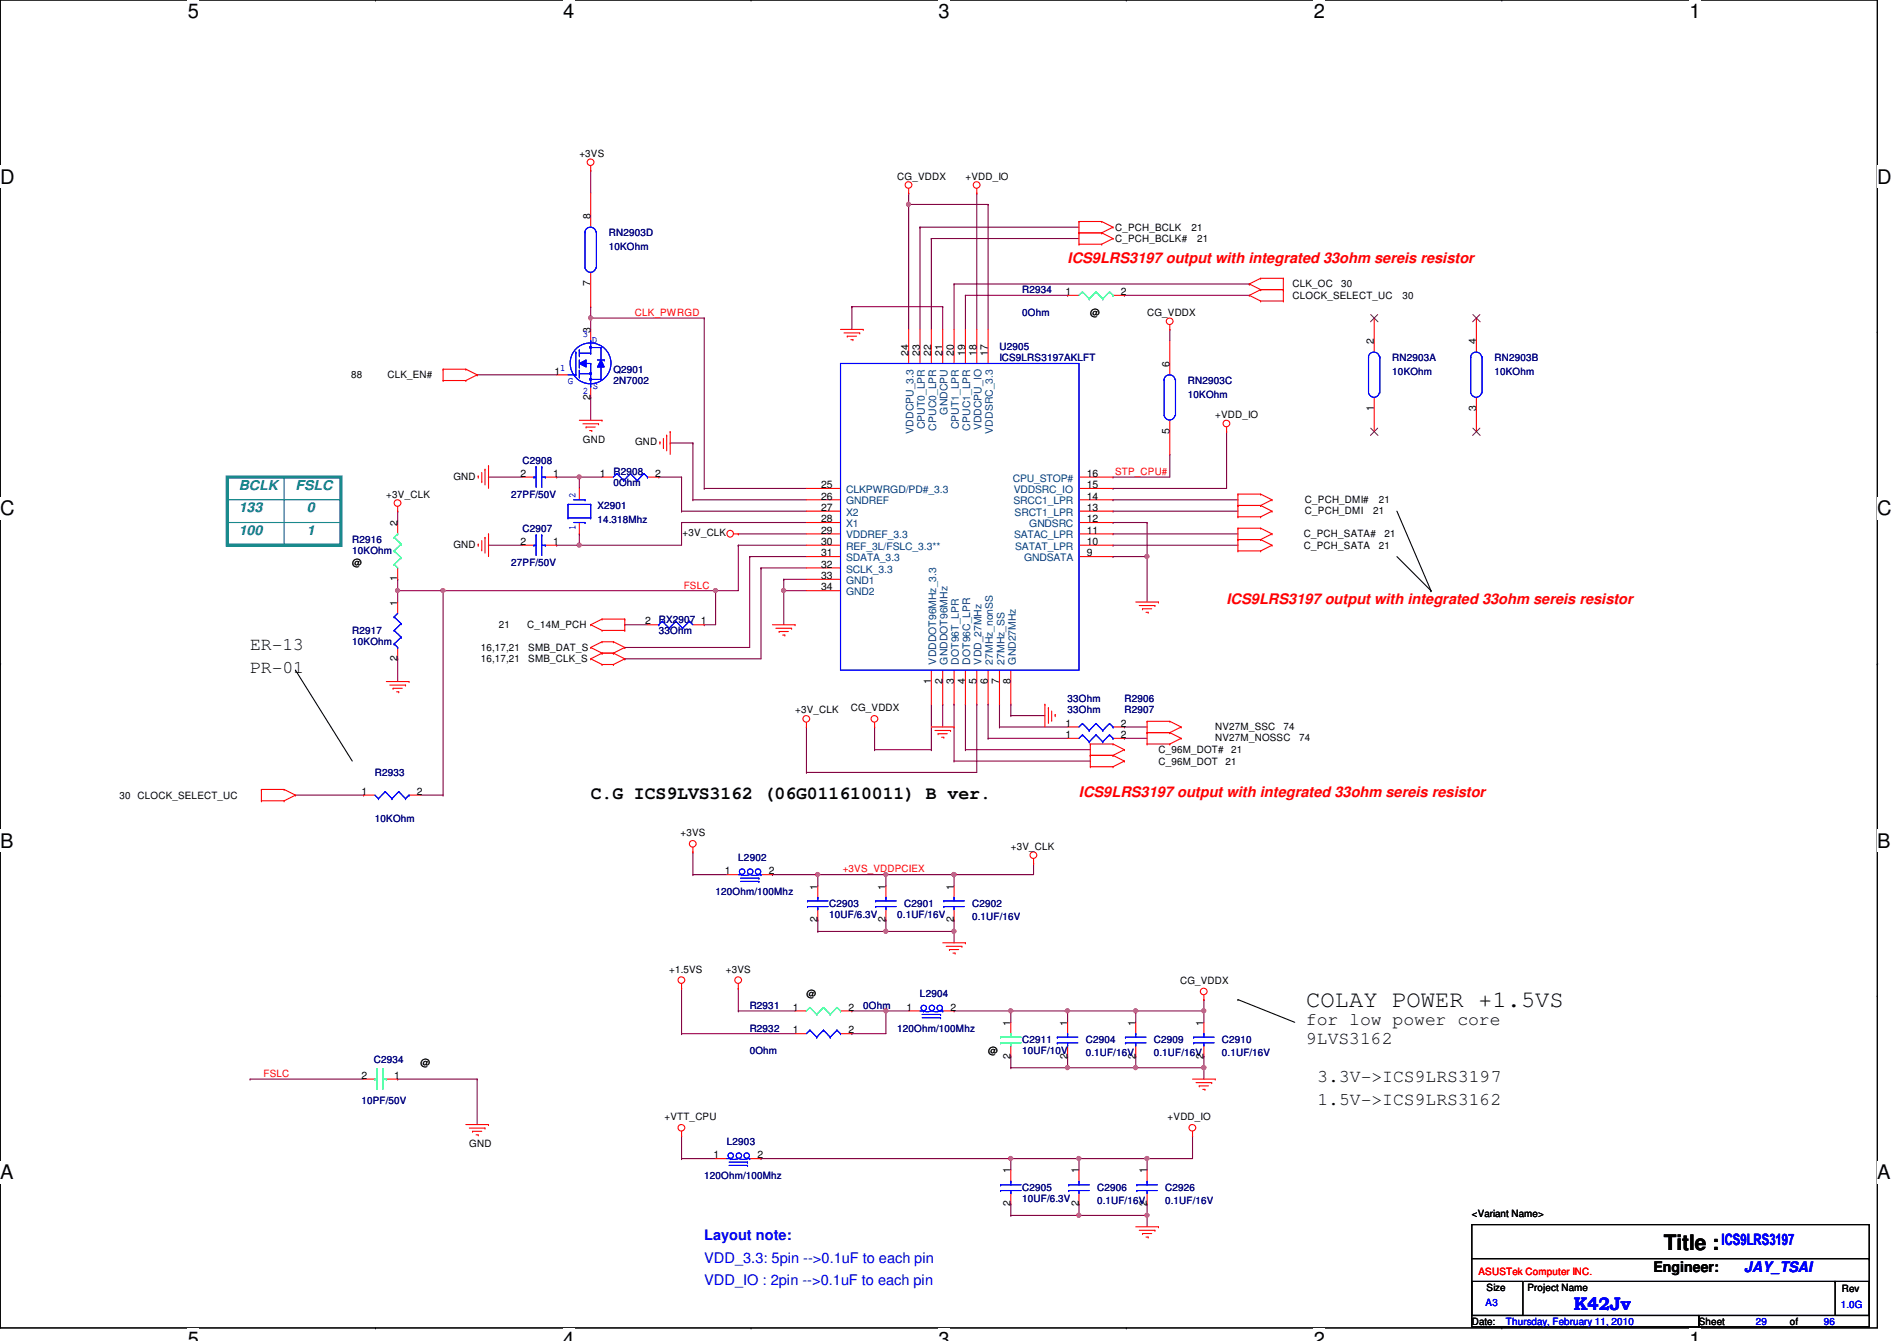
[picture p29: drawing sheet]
<svg xmlns="http://www.w3.org/2000/svg" width="297mm" height="210mm" viewBox="0 0 297 210" stroke-linecap="round" stroke-linejoin="round" font-family="sans-serif">
<defs><g id="words">
<text font-size="3.7" x="204.5" y="157.7">COLAY POWER +1.5VS</text>
<text font-size="3.3" x="260.5" y="195.7">Title :</text>
<g font-size="3.1">
<text x="29.4" y="2.8">5</text>
<text x="88.2" y="2.8">4</text>
<text x="147" y="2.8">3</text>
<text x="205.7" y="2.8">2</text>
<text x="264.5" y="2.8">1</text>
<text x="0" y="28.7">D</text>
<text x="294" y="28.7">D</text>
<text x="0" y="80.7">C</text>
<text x="294" y="80.7">C</text>
<text x="0" y="132.7">B</text>
<text x="294" y="132.7">B</text>
<text x="0" y="184.6">A</text>
<text x="294" y="184.6">A</text>
<text x="29.4" y="210.7">5</text>
<text x="88.2" y="210.7">4</text>
<text x="147" y="210.7">3</text>
<text x="205.7" y="210.7">2</text>
<text x="264.5" y="210.7">1</text>
</g>
<g font-size="2.8">
<text x="39.2" y="101.8">ER-13</text>
<text x="39.2" y="105.4">PR-01</text>
<text x="92.5" y="125.1">C.G ICS9LVS3162 (06G011610011) B ver.</text>
<text x="204.5" y="160.5">for low power core</text>
<text x="204.5" y="163.5">9LVS3162</text>
<text x="206.3" y="169.4">3.3V-&gt;ICS9LRS3197</text>
<text x="206.3" y="172.9">1.5V-&gt;ICS9LRS3162</text>
</g>
<text font-size="2.8" fill="#00f" x="246.5" y="205">K42Jv</text>
<text font-size="2.5" fill="#00f" x="269.6" y="194.9">ICS9LRS3197</text>
<g font-size="2.3" fill="#f00">
<text x="167.2" y="41.2">ICS9LRS3197 output with integrated 33ohm sereis resistor</text>
<text x="192.1" y="94.5">ICS9LRS3197 output with integrated 33ohm sereis resistor</text>
<text x="168.9" y="124.8">ICS9LRS3197 output with integrated 33ohm sereis resistor</text>
</g>
<g font-size="2.3" fill="#00f">
<text x="110.3" y="194.1">Layout note:</text>
<text x="110.3" y="197.7">VDD_3.3: 5pin --&gt;0.1uF to each pin</text>
<text x="110.3" y="201.2">VDD_IO : 2pin --&gt;0.1uF to each pin</text>
<text x="273.1" y="199.1">JAY_TSAI</text>
</g>
<text font-size="2.3" x="258.9" y="199.1">Engineer:</text>
<g font-size="2.1" fill="#008080">
<text x="37.4" y="76.6">BCLK</text>
<text x="46.3" y="76.6">FSLC</text>
<text x="37.4" y="83.7">100</text>
<text x="37.4" y="80.2">133</text>
<text x="48" y="83.7">1</text>
<text x="48" y="80.2">0</text>
</g>
<g font-size="1.6">
<text x="90.7" y="24.6">+3VS</text>
<text x="140.5" y="28.1">CG_VDDX</text>
<text x="151.2" y="28.1">+VDD_IO</text>
<text x="92.5" y="34.3" transform="rotate(-90 92.5 34.3)">8</text>
<text x="174.6" y="36.1">C_PCH_BCLK</text>
<text x="174.6" y="37.9">C_PCH_BCLK#</text>
<text x="186.6" y="36.1">21</text>
<text x="187.4" y="37.9">21</text>
<text x="92.5" y="44.8" transform="rotate(-90 92.5 44.8)">7</text>
<text x="166.8" y="46.2">1</text>
<text x="175.5" y="46.2">2</text>
<text x="202.4" y="45">CLK_OC</text>
<text x="202.4" y="46.8">CLOCK_SELECT_UC</text>
<text x="210" y="45">30</text>
<text x="219.6" y="46.8">30</text>
<text x="92.5" y="52.1" transform="rotate(-90 92.5 52.1)">3</text>
<text x="170.7" y="49.4">@</text>
<text x="179.6" y="49.4">CG_VDDX</text>
<text x="215.1" y="53.9" transform="rotate(-90 215.1 53.9)">2</text>
<text x="231.1" y="53.9" transform="rotate(-90 231.1 53.9)">4</text>
<text x="55" y="59.2">88</text>
<text x="60.7" y="59.2">CLK_EN#</text>
<text x="86.8" y="58.6">1</text>
<text x="142.2" y="55.7" transform="rotate(-90 142.2 55.7)">24</text>
<text x="144" y="55.7" transform="rotate(-90 144 55.7)">23</text>
<text x="145.8" y="55.7" transform="rotate(-90 145.8 55.7)">22</text>
<text x="147.6" y="55.7" transform="rotate(-90 147.6 55.7)">21</text>
<text x="149.3" y="55.7" transform="rotate(-90 149.3 55.7)">20</text>
<text x="151.1" y="55.7" transform="rotate(-90 151.1 55.7)">19</text>
<text x="152.9" y="55.7" transform="rotate(-90 152.9 55.7)">18</text>
<text x="154.7" y="55.7" transform="rotate(-90 154.7 55.7)">17</text>
<text x="183.1" y="57.4" transform="rotate(-90 183.1 57.4)">6</text>
<text x="92.5" y="62.6" transform="rotate(-90 92.5 62.6)">2</text>
<text x="190.3" y="65.4">+VDD_IO</text>
<text x="215.1" y="64.3" transform="rotate(-90 215.1 64.3)">1</text>
<text x="231.1" y="64.3" transform="rotate(-90 231.1 64.3)">3</text>
<text x="91.3" y="69.3">GND</text>
<text x="99.4" y="69.7">GND</text>
<text x="183.1" y="67.9" transform="rotate(-90 183.1 67.9)">5</text>
<text x="60.5" y="77.9">+3V_CLK</text>
<text x="71" y="75.1">GND</text>
<text x="81.5" y="74.6">2</text>
<text x="86.6" y="74.6">1</text>
<text x="93.9" y="74.6">1</text>
<text x="102.6" y="74.6">2</text>
<text x="128.6" y="76.4">25</text>
<text x="170.2" y="76.4">15</text>
<text x="170.2" y="74.6">16</text>
<text x="62.2" y="82.3" transform="rotate(-90 62.2 82.3)">2</text>
<text x="106.9" y="83.9">+3V_CLK</text>
<text x="128.6" y="83.5">29</text>
<text x="128.6" y="81.7">28</text>
<text x="128.6" y="80">27</text>
<text x="128.6" y="78.2">26</text>
<text x="170.2" y="83.5">11</text>
<text x="170.2" y="81.7">12</text>
<text x="170.2" y="80">13</text>
<text x="170.2" y="78.2">14</text>
<text x="204.3" y="80.4">C_PCH_DMI</text>
<text x="204.3" y="78.8">C_PCH_DMI#</text>
<text x="215" y="80.4">21</text>
<text x="215.9" y="78.8">21</text>
<text x="55.2" y="88.6">@</text>
<text x="71" y="85.7">GND</text>
<text x="81.5" y="85.3">2</text>
<text x="86.6" y="85.3">1</text>
<text x="128.6" y="88.9">32</text>
<text x="128.6" y="87.1">31</text>
<text x="128.6" y="85.3">30</text>
<text x="170.2" y="87.1">9</text>
<text x="170.2" y="85.3">10</text>
<text x="204.2" y="85.9">C_PCH_SATA</text>
<text x="204.2" y="84.1">C_PCH_SATA#</text>
<text x="215.9" y="85.9">21</text>
<text x="216.8" y="84.1">21</text>
<text x="62.2" y="94.8" transform="rotate(-90 62.2 94.8)">1</text>
<text x="62.2" y="91" transform="rotate(-90 62.2 91)">1</text>
<text x="128.6" y="90.6">33</text>
<text x="128.6" y="92.4">34</text>
<text x="75.3" y="101.9">16,17,21</text>
<text x="78.1" y="98.3">21</text>
<text x="82.5" y="98.3">C_14M_PCH</text>
<text x="82.7" y="101.9">SMB_DAT_S</text>
<text x="101" y="97.7">2</text>
<text x="109.7" y="97.7">1</text>
<text x="62.2" y="103.5" transform="rotate(-90 62.2 103.5)">2</text>
<text x="75.3" y="103.7">16,17,21</text>
<text x="82.7" y="103.7">SMB_CLK_S</text>
<text x="145.8" y="107" transform="rotate(-90 145.8 107)">1</text>
<text x="147.6" y="107" transform="rotate(-90 147.6 107)">2</text>
<text x="149.3" y="107" transform="rotate(-90 149.3 107)">3</text>
<text x="151.1" y="107" transform="rotate(-90 151.1 107)">4</text>
<text x="152.9" y="107" transform="rotate(-90 152.9 107)">5</text>
<text x="154.7" y="107" transform="rotate(-90 154.7 107)">6</text>
<text x="156.5" y="107" transform="rotate(-90 156.5 107)">7</text>
<text x="158.2" y="107" transform="rotate(-90 158.2 107)">8</text>
<text x="124.5" y="111.7">+3V_CLK</text>
<text x="133.2" y="111.3">CG_VDDX</text>
<text x="166.8" y="113.7">1</text>
<text x="175.5" y="113.7">2</text>
<text x="166.8" y="115.5">1</text>
<text x="175.5" y="115.5">2</text>
<text x="181.4" y="119.7">C_96M_DOT</text>
<text x="181.4" y="117.9">C_96M_DOT#</text>
<text x="190.3" y="116">NV27M_NOSSC</text>
<text x="190.3" y="114.3">NV27M_SSC</text>
<text x="191.9" y="119.7">21</text>
<text x="192.8" y="117.9">21</text>
<text x="201" y="114.3">74</text>
<text x="203.5" y="116">74</text>
<text x="18.7" y="125">30 CLOCK_SELECT_UC</text>
<text x="56.6" y="124.4">1</text>
<text x="65.3" y="124.4">2</text>
<text x="106.5" y="130.9">+3VS</text>
<text x="113.5" y="136.9">1</text>
<text x="120.4" y="136.9">2</text>
<text x="158.3" y="133">+3V_CLK</text>
<text x="128" y="139.2" transform="rotate(-90 128 139.2)">1</text>
<text x="138.7" y="139.2" transform="rotate(-90 138.7 139.2)">1</text>
<text x="149.3" y="139.2" transform="rotate(-90 149.3 139.2)">1</text>
<text x="128" y="144.4" transform="rotate(-90 128 144.4)">2</text>
<text x="138.7" y="144.4" transform="rotate(-90 138.7 144.4)">2</text>
<text x="149.3" y="144.4" transform="rotate(-90 149.3 144.4)">2</text>
<text x="104.8" y="152.2">+1.5VS</text>
<text x="113.7" y="152.2">+3VS</text>
<text x="184.8" y="154">CG_VDDX</text>
<text x="124.2" y="161.8">1</text>
<text x="124.2" y="158.2">1</text>
<text x="126.3" y="156.1">@</text>
<text x="132.8" y="161.8">2</text>
<text x="132.8" y="158.2">2</text>
<text x="141.9" y="158.2">1</text>
<text x="148.8" y="158.2">2</text>
<text x="158.2" y="160.6" transform="rotate(-90 158.2 160.6)">1</text>
<text x="167.1" y="160.6" transform="rotate(-90 167.1 160.6)">1</text>
<text x="177.8" y="160.6" transform="rotate(-90 177.8 160.6)">1</text>
<text x="188.5" y="160.6" transform="rotate(-90 188.5 160.6)">1</text>
<text x="65.8" y="166.8">@</text>
<text x="154.7" y="165">@</text>
<text x="158.2" y="165.7" transform="rotate(-90 158.2 165.7)">2</text>
<text x="167.1" y="165.7" transform="rotate(-90 167.1 165.7)">2</text>
<text x="177.8" y="165.7" transform="rotate(-90 177.8 165.7)">2</text>
<text x="188.5" y="165.7" transform="rotate(-90 188.5 165.7)">2</text>
<text x="56.6" y="168.9">2</text>
<text x="61.7" y="168.9">1</text>
<text x="73.5" y="179.6">GND</text>
<text x="104.1" y="175.3">+VTT_CPU</text>
<text x="182.8" y="175.3">+VDD_IO</text>
<text x="111.7" y="181.3">1</text>
<text x="118.6" y="181.3">2</text>
<text x="158.2" y="183.7" transform="rotate(-90 158.2 183.7)">1</text>
<text x="168.9" y="183.7" transform="rotate(-90 168.9 183.7)">1</text>
<text x="179.6" y="183.7" transform="rotate(-90 179.6 183.7)">1</text>
<text x="158.2" y="188.8" transform="rotate(-90 158.2 188.8)">2</text>
<text x="168.9" y="188.8" transform="rotate(-90 168.9 188.8)">2</text>
<text x="179.6" y="188.8" transform="rotate(-90 179.6 188.8)">2</text>
<text x="230.5" y="190.5">&lt;Variant Name&gt;</text>
<text x="232.8" y="202">Size</text>
<text x="239.2" y="202">Project Name</text>
<text x="288.4" y="202.2">Rev</text>
<text x="230.5" y="207.3">Date:</text>
<text x="266" y="207.3">Sheet</text>
<text x="280.2" y="207.3">of</text>
</g>
<g font-size="1.6" fill="#000080">
<text x="95.3" y="37">RN2903D</text>
<text x="95.3" y="39.1">10KOhm</text>
<text x="160.1" y="45.9">R2934</text>
<text x="160.1" y="49.4">0Ohm</text>
<text x="96.1" y="58.3">Q2901</text>
<text x="156.5" y="54.8">U2905</text>
<text x="156.5" y="56.6">ICS9LRS3197AKLFT</text>
<text x="218" y="56.6">RN2903A</text>
<text x="218" y="58.7">10KOhm</text>
<text x="234" y="56.6">RN2903B</text>
<text x="234" y="58.7">10KOhm</text>
<text x="96.1" y="60.1">2N7002</text>
<text x="186" y="60.1">RN2903C</text>
<text x="186" y="62.2">10KOhm</text>
<text x="80" y="77.9">27PF/50V</text>
<text x="81.8" y="72.6">C2908</text>
<text x="96.1" y="74.3">R2908</text>
<text x="96.1" y="76.1">0Ohm</text>
<text x="81.8" y="83.2">C2907</text>
<text x="93.6" y="79.7">X2901</text>
<text x="93.6" y="81.8">14.318Mhz</text>
<text x="55.2" y="85">R2916</text>
<text x="55.2" y="86.8">10KOhm</text>
<text x="80" y="88.6">27PF/50V</text>
<text x="55.2" y="99.2">R2917</text>
<text x="55.2" y="101">10KOhm</text>
<text x="103.2" y="97.5">RX2907</text>
<text x="103.2" y="99.2">33Ohm</text>
<text x="167.2" y="111.7">33Ohm</text>
<text x="167.2" y="109.9">33Ohm</text>
<text x="176.1" y="111.7">R2907</text>
<text x="176.1" y="109.9">R2906</text>
<text x="58.7" y="121.5">R2933</text>
<text x="58.7" y="128.7">10KOhm</text>
<text x="115.6" y="134.8">L2902</text>
<text x="112.1" y="140.1">120Ohm/100Mhz</text>
<text x="129.8" y="141.9">C2903</text>
<text x="129.8" y="143.7">10UF/6.3V</text>
<text x="140.5" y="143.7">0.1UF/16V</text>
<text x="141.6" y="141.9">C2901</text>
<text x="152.2" y="141.9">C2902</text>
<text x="152.2" y="144">0.1UF/16V</text>
<text x="117.4" y="161.5">R2932</text>
<text x="117.4" y="157.9">R2931</text>
<text x="135.2" y="157.9">0Ohm</text>
<text x="140.5" y="161.5">120Ohm/100Mhz</text>
<text x="144.1" y="156.1">L2904</text>
<text x="58.5" y="166.5">C2934</text>
<text x="117.4" y="165">0Ohm</text>
<text x="160.1" y="163.2">C2911</text>
<text x="160.1" y="165">10UF/10V</text>
<text x="170" y="163.2">C2904</text>
<text x="170" y="165.4">0.1UF/16V</text>
<text x="180.7" y="163.2">C2909</text>
<text x="180.7" y="165.4">0.1UF/16V</text>
<text x="191.3" y="163.2">C2910</text>
<text x="191.3" y="165.4">0.1UF/16V</text>
<text x="56.6" y="172.8">10PF/50V</text>
<text x="113.8" y="179.2">L2903</text>
<text x="110.3" y="184.6">120Ohm/100Mhz</text>
<text x="160.1" y="186.4">C2905</text>
<text x="160.1" y="188.1">10UF/6.3V</text>
<text x="171.8" y="186.4">C2906</text>
<text x="171.8" y="188.5">0.1UF/16V</text>
<text x="182.5" y="186.4">C2926</text>
<text x="182.5" y="188.5">0.1UF/16V</text>
</g>
<g font-size="1.6" fill="#00f">
<text x="91.3" y="52.8">3</text>
<text x="92.7" y="53.7">D</text>
<text x="87.7" y="58.1">1</text>
<text x="88.9" y="60.1">G</text>
<text x="91.3" y="61.7">2</text>
<text x="92.8" y="61">S</text>
<text x="90.1" y="77.9" transform="rotate(-90 90.1 77.9)">2</text>
<text x="90.1" y="83" transform="rotate(-90 90.1 83)">1</text>
<text x="232.6" y="204.5">A3</text>
<text x="235.8" y="207.3">Thursday, February 11, 2010</text>
<text x="274.9" y="207.3">29</text>
<text x="285.6" y="207.3">96</text>
<text x="288.2" y="204.7">1.0G</text>
</g>
<g font-size="1.6" fill="#f00">
<text x="99.4" y="49.4">CLK_PWRGD</text>
<text x="174.6" y="74.3">STP_CPU#</text>
<text x="107.1" y="92.1">FSLC</text>
<text x="131.9" y="136.6">+3VS_VDDPCIEX</text>
<text x="41.3" y="168.6">FSLC</text>
<text x="231.5" y="199.5">ASUSTek Computer INC.</text>
</g>
<g font-size="1.6" fill="#004080">
<text x="148.4" y="64.9" transform="rotate(-90 148.4 64.9)">GNDCPU</text>
<text x="143" y="67.9" transform="rotate(-90 143 67.9)">VDDCPU_3.3</text>
<text x="144.8" y="67.2" transform="rotate(-90 144.8 67.2)">CPUT0_LPR</text>
<text x="146.6" y="67.4" transform="rotate(-90 146.6 67.4)">CPUC0_LPR</text>
<text x="150.2" y="67.2" transform="rotate(-90 150.2 67.2)">CPUT1_LPR</text>
<text x="151.9" y="67.4" transform="rotate(-90 151.9 67.4)">CPUC1_LPR</text>
<text x="153.7" y="67.4" transform="rotate(-90 153.7 67.4)">VDDCPU_IO</text>
<text x="155.5" y="67.9" transform="rotate(-90 155.5 67.9)">VDDSRC_3.3</text>
<text x="132.5" y="77.2">CLKPWRGD/PD#_3.3</text>
<text x="158.6" y="75.4">CPU_STOP#</text>
<text x="158.7" y="77.2">VDDSRC_IO</text>
<text x="132.5" y="82.5">X1</text>
<text x="132.5" y="80.7">X2</text>
<text x="132.5" y="79">GNDREF</text>
<text x="158.7" y="79">SRCC1_LPR</text>
<text x="158.9" y="80.7">SRCT1_LPR</text>
<text x="161.2" y="82.5">GNDSRC</text>
<text x="132.5" y="89.6">SCLK_3.3</text>
<text x="132.5" y="87.8">SDATA_3.3</text>
<text x="132.5" y="86.1">REF_3L/FSLC_3.3**</text>
<text x="132.5" y="84.3">VDDREF_3.3</text>
<text x="158.8" y="84.3">SATAC_LPR</text>
<text x="159" y="86.1">SATAT_LPR</text>
<text x="160.4" y="87.8">GNDSATA</text>
<text x="132.5" y="91.4">GND1</text>
<text x="132.5" y="93.2">GND2</text>
<text x="146.6" y="104" transform="rotate(-90 146.6 104)">VDDDOT96MHz_3.3</text>
<text x="148.4" y="104" transform="rotate(-90 148.4 104)">GNDDOT96MHz</text>
<text x="150.2" y="104" transform="rotate(-90 150.2 104)">DOT96T_LPR</text>
<text x="151.9" y="104" transform="rotate(-90 151.9 104)">DOT96C_LPR</text>
<text x="153.7" y="104" transform="rotate(-90 153.7 104)">VDD_27MHz</text>
<text x="155.5" y="104" transform="rotate(-90 155.5 104)">27MHz_nonSS</text>
<text x="157.3" y="104" transform="rotate(-90 157.3 104)">27MHz_SS</text>
<text x="159" y="104" transform="rotate(-90 159 104)">GND27MHz</text>
</g>
</g></defs>
<path d="M0 0h294v207.9h-294z" fill="none" stroke="#000" stroke-width=".17"/>
<g fill="#fff">
<path d="M29.4 0h1.8v3.5h-1.8z"/>
<path d="M29.4 207.9h1.8v2h-1.8z"/>
</g>
<path d="M58.8 0h.1M58.8 207.9h.1" fill="none" stroke="#000" stroke-width=".17"/>
<g fill="#fff">
<path d="M88.2 0h1.7v3.5h-1.7z"/>
<path d="M88.2 207.9h1.7v2h-1.7z"/>
</g>
<path d="M117.6 0h.1M117.6 207.9h.1" fill="none" stroke="#000" stroke-width=".17"/>
<g fill="#fff">
<path d="M147 0h1.7v3.5h-1.7z"/>
<path d="M147 207.9h1.7v2h-1.7z"/>
</g>
<path d="M176.4 0h.1M176.4 207.9h.1" fill="none" stroke="#000" stroke-width=".17"/>
<g fill="#fff">
<path d="M205.7 0h1.8v3.5h-1.8z"/>
<path d="M205.7 207.9h1.8v2h-1.8z"/>
</g>
<path d="M235.2 0h.1M235.2 207.9h.1" fill="none" stroke="#000" stroke-width=".17"/>
<g fill="#fff">
<path d="M264.5 0h1.8v3.5h-1.8z"/>
<path d="M264.5 207.9h1.8v2h-1.8z"/>
<path d="M0 26h2.3v3.4h-2.3z"/>
<path d="M294 26h2.2v3.4h-2.2z"/>
<path d="M0 77.9h2.3v3.5h-2.3z"/>
<path d="M294 77.9h2.2v3.5h-2.2z"/>
</g>
<path d="M0 51.9h.1M294 51.9h.1" fill="none" stroke="#000" stroke-width=".17"/>
<g fill="#fff">
<path d="M0 129.9h2.1v3.4h-2.1z"/>
<path d="M294 129.9h2v3.4h-2z"/>
</g>
<path d="M0 103.9h.1M294 103.9h.1" fill="none" stroke="#000" stroke-width=".17"/>
<path d="M0 103.9h.1M294 103.9h.1" fill="none" stroke="#000" stroke-width=".16"/>
<g fill="#fff">
<path d="M0 181.8h2.1v3.5h-2.1z"/>
<path d="M294 181.8h2v3.5h-2z"/>
</g>
<path d="M0 155.9h.1M294 155.9h.1" fill="none" stroke="#000" stroke-width=".17"/>
<g fill="none" stroke="#800040" stroke-width=".17">
<path d="M90.7 74.7h.1M90.7 74.7h3.6M103.2 74.7h.1M103.2 74.7h3.5M106.7 74.7h.1M106.7 74.7v5.3M106.7 80h.1M106.7 80h19.6M39.2 168.9h.1M39.2 168.9h17.7M62.3 168.9h.1M62.3 168.9h12.4"/>
<path d="M74.7 168.9h.1M74.7 168.9v7.1"/>
</g>
<circle cx="90.7" cy="74.6" r=".32" fill="#f0f"/>
<circle cx="90.7" cy="74.6" r=".32" fill="none" stroke="#f0f" stroke-width=".17"/>
<path d="M87.2 74.7h.1M87.2 74.7h3.5M90.7 74.7h.1M90.7 74.7v1.8M90.7 83.6h.1M90.7 85.3h.1M90.7 83.6v1.7M106.7 81.8h.1M106.7 81.8h19.6M106.7 81.8v3.5h-16" fill="none" stroke="#800040" stroke-width=".17"/>
<circle cx="90.7" cy="85.3" r=".32" fill="#f0f"/>
<circle cx="90.7" cy="85.3" r=".32" fill="none" stroke="#f0f" stroke-width=".17"/>
<g fill="none" stroke="#800040" stroke-width=".17">
<path d="M92.5 26.7h.1M92.5 26.7v3.5M74.7 58.7h.1M74.7 58.7h12.5M92.5 49.8h.1M92.5 49.8v1.8M92.5 49.8h17.8M76.5 74.7h.1M76.5 74.7h5.3M92.5 62.2h.1M92.5 62.2v3.6M76.5 85.3h.1"/>
<path d="M76.5 85.3h5.3"/>
</g>
<circle cx="92.5" cy="49.8" r=".32" fill="#f0f"/>
<circle cx="92.5" cy="49.8" r=".32" fill="none" stroke="#f0f" stroke-width=".17"/>
<g fill="none" stroke="#800040" stroke-width=".17">
<path d="M110.3 49.8h.1M110.3 49.8v26.7M104.9 69.3h.1M104.9 69.3h3.6M108.5 78.2h.1M108.5 69.3h.1M108.5 78.2h17.8M108.5 69.3v8.9M110.3 76.5h.1M110.3 76.5h16M62.3 92.5h.1M62.3 80h.1"/>
<path d="M62.3 80v1.8M62.3 92.5v1.7M69.4 92.5h.1M69.4 92.5h42.7M87.2 85.3h.1M87.2 85.3h3.5M115.6 83.6h.1M115.6 83.6h10.7M62.3 103.1h.1M62.3 103.1v3.6"/>
</g>
<circle cx="112" cy="92.4" r=".32" fill="#f0f"/>
<circle cx="112" cy="92.4" r=".32" fill="none" stroke="#f0f" stroke-width=".17"/>
<g fill="none" stroke="#800040" stroke-width=".17">
<path d="M62.3 90.7h.1M62.3 90.7v1.8M115.6 85.3h.1M115.6 85.3v7.2M115.6 85.3h10.7M117.4 87.1h.1M117.4 87.1v14.2h-19.6M117.4 87.1h8.9M119.2 88.9h.1M119.2 88.9h7.1M119.2 88.9v14.2h-21.4M122.7 92.5h.1"/>
<path d="M122.7 92.5v5.3M97.8 101.3h.1M97.8 103.1h.1"/>
</g>
<circle cx="122.7" cy="92.4" r=".32" fill="#f0f"/>
<circle cx="122.7" cy="92.4" r=".32" fill="none" stroke="#f0f" stroke-width=".17"/>
<g fill="none" stroke="#800040" stroke-width=".17">
<path d="M122.7 90.7h.1M122.7 92.5h.1M122.7 90.7h3.6M122.7 92.5h3.6M174.3 81.8h.1M174.3 81.8h5.3M179.6 87.1h.1M179.6 87.1v7.1M126.3 113.8h.1M126.3 113.8v7.1M147.6 110.2h.1M147.6 110.2v3.6"/>
<path d="M149.4 110.2h.1M149.4 119.1h.1M149.4 110.2v8.9M149.4 119.1h21.3M151.2 110.2h.1M151.2 117.3h.1M151.2 110.2v7.1M151.2 117.3h19.5M152.9 110.2h.1M152.9 110.2v10.7M154.7 110.2h.1M154.7 115.6h.1"/>
<path d="M154.7 110.2v5.4M154.7 115.6h12.5M156.5 110.2h.1M156.5 113.8h.1M156.5 110.2v3.6M156.5 113.8h10.7M158.3 112h.1M158.3 110.2h.1M158.3 112h5.3M158.3 110.2v1.8M176.1 113.8h.1M176.1 115.6h.1"/>
<path d="M176.1 113.8h3.5M176.1 115.6h3.5"/>
</g>
<circle cx="179.6" cy="87.1" r=".32" fill="#f0f"/>
<circle cx="179.6" cy="87.1" r=".32" fill="none" stroke="#f0f" stroke-width=".17"/>
<g fill="none" stroke="#800040" stroke-width=".17">
<path d="M183.2 51.6h.1M183.2 51.6v1.7M174.3 78.2h.1M174.3 74.7h.1M174.3 76.5h.1M174.3 78.2h19.5M183.2 71.1h.1M183.2 71.1v3.6h-8.9M192.1 67.6h.1M192.1 67.6v8.9h-17.8M174.3 87.1h.1M174.3 85.3h.1"/>
<path d="M174.3 83.6h.1M174.3 80h.1M174.3 87.1h5.3M174.3 85.3h19.5M174.3 83.6h19.5M174.3 80h19.5M177.8 165.4h.1M177.8 165.4v1.7M168.9 190.2h.1M179.6 188.5h.1M179.6 188.5v1.7h-10.7"/>
</g>
<circle cx="179.6" cy="190.2" r=".32" fill="#f0f"/>
<circle cx="179.6" cy="190.2" r=".32" fill="none" stroke="#f0f" stroke-width=".17"/>
<circle cx="168.9" cy="190.2" r=".32" fill="#f0f"/>
<circle cx="168.9" cy="190.2" r=".32" fill="none" stroke="#f0f" stroke-width=".17"/>
<path d="M161.8 135.1h.1M161.8 135.1v1.8M128.1 145.8h.1M128.1 145.8h10.6M167.2 167.1h.1M167.2 167.1h10.6M179.6 181.4h.1M179.6 190.2h.1M179.6 181.4h7.1M179.6 190.2v1.8" fill="none" stroke="#800040" stroke-width=".17"/>
<circle cx="177.8" cy="167.1" r=".32" fill="#f0f"/>
<circle cx="177.8" cy="167.1" r=".32" fill="none" stroke="#f0f" stroke-width=".17"/>
<circle cx="167.1" cy="167.1" r=".32" fill="#f0f"/>
<circle cx="167.1" cy="167.1" r=".32" fill="none" stroke="#f0f" stroke-width=".17"/>
<path d="M177.8 167.1h.1M177.8 167.1h10.7" fill="none" stroke="#800040" stroke-width=".17"/>
<circle cx="188.5" cy="167.1" r=".32" fill="#f0f"/>
<circle cx="188.5" cy="167.1" r=".32" fill="none" stroke="#f0f" stroke-width=".17"/>
<path d="M106.7 181.4h.1M106.7 181.4h5.4M158.3 181.4h.1M158.3 181.4h10.6M168.9 181.4h.1M168.9 181.4v1.7" fill="none" stroke="#800040" stroke-width=".17"/>
<circle cx="168.9" cy="181.3" r=".32" fill="#f0f"/>
<circle cx="168.9" cy="181.3" r=".32" fill="none" stroke="#f0f" stroke-width=".17"/>
<circle cx="158.3" cy="181.3" r=".32" fill="#f0f"/>
<circle cx="158.3" cy="181.3" r=".32" fill="none" stroke="#f0f" stroke-width=".17"/>
<g fill="none" stroke="#800040" stroke-width=".17">
<path d="M106.7 177.8h.1M106.7 177.8v3.6M167.2 165.4h.1M167.2 165.4v1.7M186.7 177.8h.1M186.7 177.8v3.6M188.5 165.4h.1M188.5 165.4v1.7M119.2 181.4h.1M119.2 181.4h39.1M158.3 181.4h.1M158.3 188.5h.1"/>
<path d="M158.3 181.4v1.7M158.3 188.5v1.7M168.9 188.5h.1M168.9 181.4h.1M168.9 181.4h10.7M168.9 188.5v1.7"/>
</g>
<circle cx="179.6" cy="181.3" r=".32" fill="#f0f"/>
<circle cx="179.6" cy="181.3" r=".32" fill="none" stroke="#f0f" stroke-width=".17"/>
<path d="M138.7 136.9h.1M138.7 136.9h10.7M149.4 136.9h.1M149.4 136.9v1.8" fill="none" stroke="#800040" stroke-width=".17"/>
<circle cx="149.4" cy="136.9" r=".32" fill="#f0f"/>
<circle cx="149.4" cy="136.9" r=".32" fill="none" stroke="#f0f" stroke-width=".17"/>
<circle cx="138.7" cy="136.9" r=".32" fill="#f0f"/>
<circle cx="138.7" cy="136.9" r=".32" fill="none" stroke="#f0f" stroke-width=".17"/>
<path d="M138.7 136.9h.1M138.7 136.9v1.8M138.7 144h.1M138.7 144v1.8M149.4 144h.1M149.4 144v1.8" fill="none" stroke="#800040" stroke-width=".17"/>
<circle cx="149.4" cy="145.8" r=".32" fill="#f0f"/>
<circle cx="149.4" cy="145.8" r=".32" fill="none" stroke="#f0f" stroke-width=".17"/>
<path d="M177.8 158.2h.1M177.8 158.2h10.7" fill="none" stroke="#800040" stroke-width=".17"/>
<circle cx="177.8" cy="158.2" r=".32" fill="#f0f"/>
<circle cx="177.8" cy="158.2" r=".32" fill="none" stroke="#f0f" stroke-width=".17"/>
<path d="M108.5 133.3h.1M108.5 133.3v3.6M128.1 136.9h.1M128.1 136.9h10.6" fill="none" stroke="#800040" stroke-width=".17"/>
<circle cx="128" cy="136.9" r=".32" fill="#f0f"/>
<circle cx="128" cy="136.9" r=".32" fill="none" stroke="#f0f" stroke-width=".17"/>
<path d="M108.5 136.9h.1M108.5 136.9h5.3M120.9 136.9h.1M120.9 136.9h7.2M128.1 136.9h.1M128.1 136.9v1.8M188.5 167.1h.1M188.5 167.1v1.8" fill="none" stroke="#800040" stroke-width=".17"/>
<circle cx="188.5" cy="167.1" r=".32" fill="#f0f"/>
<circle cx="188.5" cy="167.1" r=".32" fill="none" stroke="#f0f" stroke-width=".17"/>
<path d="M138.7 145.8h.1M138.7 145.8h10.7" fill="none" stroke="#800040" stroke-width=".17"/>
<circle cx="138.7" cy="145.8" r=".32" fill="#f0f"/>
<circle cx="138.7" cy="145.8" r=".32" fill="none" stroke="#f0f" stroke-width=".17"/>
<path d="M128.1 144h.1M128.1 144v1.8M188.5 158.2h.1M188.5 158.2v1.8" fill="none" stroke="#800040" stroke-width=".17"/>
<circle cx="188.5" cy="158.2" r=".32" fill="#f0f"/>
<circle cx="188.5" cy="158.2" r=".32" fill="none" stroke="#f0f" stroke-width=".17"/>
<path d="M167.2 158.2h.1M167.2 158.2v1.8M167.2 158.2h10.6M177.8 158.2h.1M177.8 158.2v1.8M179.6 181.4h.1M179.6 181.4v1.7" fill="none" stroke="#800040" stroke-width=".17"/>
<circle cx="167.1" cy="158.2" r=".32" fill="#f0f"/>
<circle cx="167.1" cy="158.2" r=".32" fill="none" stroke="#f0f" stroke-width=".17"/>
<path d="M142.3 32h.1M142.3 32v19.6M152.9 30.2h.1M152.9 30.2v21.4M158.3 190.2h.1M158.3 190.2h10.6" fill="none" stroke="#800040" stroke-width=".17"/>
<circle cx="142.3" cy="32" r=".32" fill="#f0f"/>
<circle cx="142.3" cy="32" r=".32" fill="none" stroke="#f0f" stroke-width=".17"/>
<g fill="none" stroke="#800040" stroke-width=".17">
<path d="M142.3 32h.1M142.3 30.2h.1M142.3 32h12.4M142.3 30.2v1.8M144.1 35.6h.1M144.1 35.6h24.8M144.1 35.6v16M145.8 37.3h.1M145.8 37.3v14.3M145.8 37.3h23.1M154.7 32h.1M154.7 32v19.6"/>
<path d="M92.5 48h.1M92.5 48v1.8M133.4 48h.1M133.4 48h14.2M133.4 48v3.6M147.6 48h.1M147.6 48v3.6M149.4 44.4h.1M149.4 44.4v7.2M151.2 46.2h.1M151.2 46.2v5.4M97.8 97.8h.1"/>
<path d="M97.8 97.8h3.6M110.3 97.8h.1M112.1 92.5h.1M112.1 92.5v5.3h-1.8M112.1 92.5h3.5M122.7 90.7h.1M122.7 90.7v1.8M179.6 81.8h.1M179.6 81.8v5.3M126.3 120.9h.1M126.3 120.9h26.6M149.4 136.9h.1"/>
<path d="M149.4 136.9h12.4"/>
</g>
<circle cx="149.4" cy="136.9" r=".32" fill="#f0f"/>
<circle cx="149.4" cy="136.9" r=".32" fill="none" stroke="#f0f" stroke-width=".17"/>
<path d="M149.4 145.8h.1M149.4 145.8v1.8M158.3 158.2h.1M158.3 158.2h8.9" fill="none" stroke="#800040" stroke-width=".17"/>
<circle cx="158.3" cy="158.2" r=".32" fill="#f0f"/>
<circle cx="158.3" cy="158.2" r=".32" fill="none" stroke="#f0f" stroke-width=".17"/>
<g fill="none" stroke="#800040" stroke-width=".17">
<path d="M106.7 154.7h.1M106.7 154.7v7.1M115.6 154.7h.1M115.6 158.2h.1M115.6 154.7v3.5M115.6 158.2h8.9M138.7 158.2h.1M138.7 158.2h3.6M138.7 158.2v3.6h-5.3M158.3 158.2h.1M158.3 158.2v1.8M106.7 161.8h.1"/>
<path d="M106.7 161.8h17.8M133.4 161.8h.1M158.3 165.4h.1M158.3 167.1h.1M158.3 165.4v1.7M158.3 167.1h8.9"/>
</g>
<circle cx="138.7" cy="158.2" r=".32" fill="#f0f"/>
<circle cx="138.7" cy="158.2" r=".32" fill="none" stroke="#f0f" stroke-width=".17"/>
<g fill="none" stroke="#800040" stroke-width=".17">
<path d="M149.4 44.4h46.2M151.2 46.2h16M167.2 46.2h.1M195.6 44.4h.1M69.4 92.5h.1M69.4 92.5v32M136.9 117.3h.1M136.9 113.8h.1M136.9 117.3h8.9M136.9 113.8v3.5M145.8 117.3h.1M145.8 110.2v7.1"/>
<path d="M133.4 158.2h.1M133.4 158.2h5.3M149.4 158.2h.1M149.4 158.2h8.9M188.5 156.5h.1M188.5 156.5v1.7"/>
</g>
<circle cx="69.4" cy="92.4" r=".32" fill="#f0f"/>
<circle cx="69.4" cy="92.4" r=".32" fill="none" stroke="#f0f" stroke-width=".17"/>
<path d="M62.3 92.5h.1M62.3 92.5h7.1" fill="none" stroke="#800040" stroke-width=".17"/>
<circle cx="62.2" cy="92.4" r=".32" fill="#f0f"/>
<circle cx="62.2" cy="92.4" r=".32" fill="none" stroke="#f0f" stroke-width=".17"/>
<path d="M176.1 46.2h.1M176.1 46.2h19.5M46.3 124.5h10.6M56.9 124.5h.1M65.8 124.5h3.6M69.4 124.5h.1" fill="none" stroke="#800040" stroke-width=".17"/>
<g fill="none" stroke="#f00" stroke-width=".17">
<path d="M92.5 26.7h.1M92.5 26v.7M142.3 30.2h.1M142.3 29.5v.7M152.9 30.2h.1M152.9 29.5v.7M168.9 36.4h.1M168.9 34.7h.1M168.9 38.2h.1M168.9 34.7h3.6M168.9 36.4h3.6M168.9 34.7v3.5"/>
<path d="M168.9 38.2h3.6M172.5 34.7h.1M172.5 36.4h.1M172.5 38.2h.1M172.5 34.7l1.8 .9M172.5 36.4l1.8 .9M174.3 35.6h.1M174.3 37.3h.1M174.3 35.6l-1.8 .8M174.3 37.3l-1.8 .9M69.4 59.6h.1M69.4 57.8h.1"/>
<path d="M69.4 57.8h3.5M69.4 59.6h3.5M69.4 57.8v1.8M72.9 57.8h.1M72.9 59.6h.1M72.9 57.8l1.8 .9M74.7 58.7h.1M74.7 58.7l-1.8 .9M87.2 58.7h1.7M92.5 51.6v1.7M131.6 51.6h3.6M132.2 52.1h2.4"/>
<path d="M132.7 52.6h.1M132.7 52.6h1.4M133.2 53.2h.4M133.6 53.2h.1M134.6 52.1h.1M135.2 51.6h.1M142.3 51.6v5.3M144.1 51.6v5.3M145.8 51.6v5.3M147.6 51.6v5.3M149.4 51.6v5.3M151.2 51.6v5.3"/>
<path d="M152.9 51.6v5.3M154.7 51.6v5.3M167.2 46.2h1.7M174.3 46.2h1.8M183.2 51.6h.1M183.2 50.8v.8M183.2 53.3v5.4M195.6 44.4h.1M195.6 46.2h.1M195.6 46.2l1.8 .9M195.6 44.4l1.8 .9M197.4 43.6h.1"/>
<path d="M197.4 45.3h.1M197.4 47.1h.1M197.4 43.6h3.6M197.4 43.6l-1.8 .8M197.4 45.3h3.6M197.4 45.3l-1.8 .9M197.4 47.1h3.6M201 45.3h.1M201 43.6h.1M201 47.1h.1M201 43.6v3.5M215.2 49.8v5.3"/>
<path d="M62.3 79.3v.7M74.9 74.5h.1M74.9 74.5v.3M75.4 75.4h.1M75.4 74v1.4M75.9 73.4h.1M75.9 73.4v2.5M76.5 72.9h.1M76.5 72.9v3.6M81.8 74.7h1.8M85.4 74.7h1.8M90.7 65.8h3.6"/>
<path d="M90.7 76.5v1.7M91.3 66.3h2.4M91.8 66.8h.1M91.8 66.8h1.4M92.3 67.4h.4M92.5 60.5v1.7M92.7 67.4h.1M93.7 66.3h.1M94.3 65.8h.1M94.3 74.7h1.8M101.4 74.7h1.8M103.3 69.2h.1"/>
<path d="M103.3 69.2v.3M103.9 70.1h.1M103.9 68.6v1.5M104.4 68.1h.1M104.4 68.1v2.5M104.9 67.6h.1M104.9 67.6v3.5M126.3 78.2h5.3M126.3 76.5h5.3M168.9 78.2h5.4M168.9 76.5h5.4M168.9 74.7h5.4"/>
<path d="M183.2 65.8v5.3M192.1 67.6h.1M192.1 66.8v.8M193.8 79.1h.1M193.8 77.3h.1M193.8 77.3v3.6M193.8 79.1h3.6M193.8 77.3h3.6M197.4 79.1h.1M197.4 77.3h.1M197.4 79.1l1.8 .9M197.4 77.3l1.8 .9"/>
<path d="M199.2 78.2h.1M199.2 78.2l-1.8 .9M215.2 62.2v5.4M62.3 80h.1M62.3 81.8v1.8M62.3 88.9v1.8M74.9 85.2h.1M74.9 85.2v.3M75.4 86.1h.1M75.4 84.6v1.5M75.9 84.1h.1M75.9 84.1v2.5"/>
<path d="M76.5 83.6h.1M76.5 83.6v3.5M81.8 85.3h1.8M85.4 85.3h1.8M90.7 81.8v1.8M92.5 97.8h.1M92.5 97.8l1.8 .9M94.3 96.9h.1M94.3 98.7h.1M94.3 96.9h3.5M94.3 96.9l-1.8 .9M94.3 98.7h3.5"/>
<path d="M97.8 98.7h.1M97.8 96.9h.1M97.8 96.9v1.8M101.4 97.8h1.8M108.5 97.8h1.8M114.9 83.6h.7M115.6 83.6h.1M120.9 97.8h3.6M121.5 98.3h2.4M122 98.8h.1M122 98.8h1.4M122.6 99.4h.3"/>
<path d="M122.9 99.4h.1M123.9 98.3h.1M124.5 97.8h.1M126.3 83.6h5.3M126.3 85.3h5.3M126.3 87.1h5.3M126.3 81.8h5.3M126.3 80h5.3M126.3 88.9h5.3M126.3 90.7h5.3M126.3 92.5h5.3M168.9 83.6h5.4"/>
<path d="M168.9 85.3h5.4M168.9 87.1h5.4M168.9 81.8h5.4M168.9 80h5.4M177.8 94.2h3.6M178.4 94.8h2.4M178.9 95.3h.1M178.9 95.3h1.4M179.4 95.8h.4M179.8 95.8h.1M180.8 94.8h.1M181.4 94.2h.1"/>
<path d="M193.8 84.5h.1M193.8 86.2h.1M193.8 82.7h.1M193.8 80.9h.1M193.8 84.5h3.6M193.8 82.7v3.5M193.8 86.2h3.6M193.8 82.7h3.6M193.8 80.9h3.6M197.4 84.5h.1M197.4 86.2h.1M197.4 82.7h.1"/>
<path d="M197.4 80.9h.1M197.4 84.5l1.8 .8M197.4 82.7l1.8 .9M199.2 85.3h.1M199.2 83.6h.1M199.2 80h.1M199.2 85.3l-1.8 .9M199.2 83.6l-1.8 .9M199.2 80l-1.8 .9M60.5 106.7h3.5M61 107.2h2.5M61.5 107.7h.1"/>
<path d="M61.5 107.7h1.5M62.1 108.3h.3M62.4 108.3h.1M63.5 107.2h.1M64 106.7h.1M92.5 101.3h.1M92.5 103.1h.1M92.5 101.3l1.8 .9M92.5 103.1l1.8 .9M94.3 100.5h.1M94.3 102.2h.1M94.3 104h.1"/>
<path d="M94.3 100.5h1.8M94.3 100.5l-1.8 .8M94.3 102.2h1.8M94.3 102.2l-1.8 .9M94.3 104h1.8M96.1 100.5h.1M96.1 102.2h.1M96.1 104h.1M96.1 100.5l1.7 .8M96.1 102.2l1.7 .9M97.8 101.3h.1M97.8 103.1h.1"/>
<path d="M97.8 101.3l-1.7 .9M97.8 103.1l-1.7 .9M126.3 113.8h.1M126.3 113.1v.7M136.9 113.8h.1M136.9 113.1v.7M145.8 113.8h3.6M145.8 104.9v5.3M146.4 114.3h2.4M146.9 114.9h.1M146.9 114.9h1.4M147.4 115.4h.4"/>
<path d="M147.6 104.9v5.3M147.8 115.4h.1M148.8 114.3h.1M149.4 113.8h.1M149.4 104.9v5.3M151.2 104.9v5.3M152.9 104.9v5.3M154.7 104.9v5.3M156.5 104.9v5.3M158.3 104.9v5.3M163.6 110.2h.1M163.6 110.2v3.6"/>
<path d="M164.2 110.8h.1M164.2 110.8v2.4M164.7 112.7h.1M164.7 111.3v1.4M165.2 111.8h.1M165.2 111.8v.4M167.2 113.8h1.7M167.2 115.6h1.7M170.7 118.2h.1M170.7 116.5h.1M170.7 118.2h3.6M170.7 116.5v3.5"/>
<path d="M170.7 116.5h3.6M174.3 118.2h.1M174.3 116.5h.1M174.3 118.2l1.8 .9M174.3 116.5l1.8 .8M174.3 113.8h1.8M174.3 115.6h1.8M176.1 119.1h.1M176.1 117.3h.1M176.1 119.1l-1.8 .9M176.1 117.3l-1.8 .9M179.6 114.7h.1"/>
<path d="M179.6 116.5h.1M179.6 112.9h.1M179.6 116.5h3.6M179.6 114.7h3.6M179.6 112.9v3.6M179.6 112.9h3.6M183.2 114.7h.1M183.2 116.5h.1M183.2 112.9h.1M183.2 114.7l1.8 .9M183.2 112.9l1.8 .9M185 115.6h.1"/>
<path d="M185 113.8h.1M185 115.6l-1.8 .9M185 113.8l-1.8 .9M40.9 125.3h.1M40.9 123.6h.1M40.9 123.6h3.6M40.9 125.3h3.6M40.9 123.6v1.7M44.5 123.6h.1M44.5 125.3h.1M44.5 123.6l1.8 .9M46.3 124.5h.1"/>
<path d="M46.3 124.5l-1.8 .8M56.9 124.5h1.8M64 124.5h1.8M108.5 133.3h.1M108.5 132.6v.7M113.8 136.9h1.8M119.2 136.9h1.7M128.1 138.7v1.8M138.7 138.7v1.8M149.4 138.7v1.8M161.8 135.1h.1M161.8 134.4v.7"/>
<path d="M170.7 120h.1M170.7 120h3.6M174.3 120h.1M106.7 154.7h.1M106.7 154v.7M115.6 154.7h.1M115.6 154v.7M128.1 142.2v1.8M138.7 142.2v1.8M142.3 158.2h1.8M147.6 147.6h3.6M147.6 158.2h1.8"/>
<path d="M148.2 148.1h2.4M148.7 148.6h.1M148.7 148.6h1.4M149.2 149.2h.4M149.4 142.2v1.8M149.6 149.2h.1M150.6 148.1h.1M151.2 147.6h.1M188.5 156.5h.1M188.5 155.7v.8M56.9 168.9h1.8M60.5 168.9h1.8"/>
<path d="M72.9 176h3.6M73.5 176.6h2.4M74 177.1h.1M74 177.1h1.4M74.5 177.6h.4M74.9 177.6h.1M75.9 176.6h.1M76.5 176h.1M106.7 177.8h.1M106.7 177.1v.7M124.5 161.8h1.8M131.6 161.8h1.8"/>
<path d="M158.3 160v1.8M158.3 163.6v1.8M167.2 160v1.8M167.2 163.6v1.8M177.8 160v1.8M177.8 163.6v1.8M186.7 177.8h.1M186.7 168.9h3.6M186.7 177.1v.7M187.3 169.5h2.4M187.8 170h.1M187.8 170h1.4"/>
<path d="M188.3 170.5h.4M188.5 160v1.8M188.5 163.6v1.8M188.7 170.5h.1M189.7 169.5h.1M190.3 168.9h.1M112.1 181.4h1.7M117.4 181.4h1.8M168.9 183.1v1.8M168.9 186.7v1.8M177.8 192h3.6M178.4 192.6h2.4"/>
<path d="M178.9 193.1h.1M178.9 193.1h1.4M179.4 193.6h.4M179.6 183.1v1.8M179.6 186.7v1.8M179.8 193.6h.1M180.8 192.6h.1M181.4 192h.1"/>
<circle cx="92.5" cy="25.4" r=".52"/>
<circle cx="142.3" cy="29" r=".52"/>
<circle cx="152.9" cy="29" r=".52"/>
<circle cx="183.2" cy="50.3" r=".52"/>
<circle cx="62.3" cy="78.7" r=".52"/>
<circle cx="192" cy="66.3" r=".52"/>
<circle cx="114.3" cy="83.5" r=".52"/>
<circle cx="126.3" cy="112.5" r=".52"/>
<circle cx="136.9" cy="112.5" r=".52"/>
<circle cx="108.5" cy="132.1" r=".52"/>
<circle cx="161.8" cy="133.9" r=".52"/>
<circle cx="106.7" cy="153.4" r=".52"/>
<circle cx="115.6" cy="153.4" r=".52"/>
<circle cx="188.5" cy="155.2" r=".52"/>
<circle cx="106.7" cy="176.5" r=".52"/>
<circle cx="186.7" cy="176.5" r=".52"/>
</g>
<g fill="none" stroke="#000" stroke-width=".17">
<path d="M218.7 87.1l5.4 5.4M218.7 80l5.4 12.5M224.1 92.5h.1M46.3 104.9h.1M46.3 104.9l8.9 14.2M193.8 156.5h.1M193.8 156.5l8.9 3.5M230.5 191.7h62.2v14.2h-62.2zM230.5 197h62.2M292.7 197h.1M230.5 200.6h8v5.3h-8zM230.5 205.9h35.5v1.8h-35.5z"/>
<path d="M238.6 200.6h48.8M266 205.9h26.7v1.8h-26.7zM287.4 200.6h5.3v5.3h-5.3zM287.4 200.6h.1"/>
</g>
<path d="M35.6 78.2h17.8M44.5 74.7h.1M44.5 74.7v10.6M53.4 78.2h.1M35.6 81.8h17.8M53.4 81.8h.1" fill="none" stroke="#008080" stroke-width=".17"/>
<path d="M35.6 74.7h17.8v10.6h-17.8z" fill="none" stroke="#008080" stroke-width=".51"/>
<g fill="none" stroke="#00f" stroke-width=".17">
<path d="M88.9 58.7h1.3M90.2 58.7h.1M90.2 55.1h.1M90.2 55.1v3.6M90.7 57.4h.1M90.7 54.8h.1M90.7 59h.1M90.7 54.8v1M90.7 56.3v1.1M90.7 58v1M90.7 55.3h1.8M90.7 58.5h1.8"/>
<path d="M90.7 56.9h1.8M92.5 55.3h.1M92.5 53.3h.1M92.5 58.5h.1M92.5 56.9h.1M92.5 59.4h.1M92.5 53.3v2M92.5 56.9v3.6M92.5 54.4h1.6M92.5 59.4h1.6M93.6 56.3h1M94.1 54.4h.1"/>
<path d="M94.1 59.4h.1M94.1 54.4v5M94.6 56.3h.1M131.6 56.9h37.3v48h-37.3zM182.3 59.4h.1M182.3 59.4a.86 .86 0 0 1 .8-.7 .86 .86 0 0 1 .9 .7M182.3 59.4v5.7a.86 .86 0 0 0 .8 .6 .86 .86 0 0 0 .9-.7M184.1 59.4h.1M184.1 59.4v5.7M214.3 55.8h.1M214.3 55.8a.86 .86 0 0 1 .9-.7 .86 .86 0 0 1 .8 .7M214.3 55.8v5.7a.86 .86 0 0 0 .9 .7 .86 .86 0 0 0 .8-.7"/>
<path d="M216.1 55.8h.1M216.1 55.8v5.7M83.6 74.7h.1M83.6 74.7h.3M83.9 73.1h.1M83.9 73.1v3.2M84.8 73.1h.1M84.8 73.1v3.2M84.8 74.7h.6M85.4 74.7h.1M88.9 79h.1M88.9 79h3.6"/>
<path d="M88.9 79v2.1M89.8 78.2h1.8M91.6 78.2h.1M92.5 79h.1M92.5 60.5h.1M92.5 79v2.1M96.6 74.1h.1M96.6 74.1l1.1 1.1M96.6 74.1l-.5 .6M97.7 75.2h.1M98.7 74.1h.1M98.7 74.1l1.1 1.1"/>
<path d="M98.7 74.1l-1 1.1M99.8 75.2h.1M100.8 74.1h.1M100.8 74.1l.6 .6M100.8 74.1l-1 1.1M101.4 74.7h.1M83.6 85.3h.1M83.6 85.3h.3M83.9 83.7h.1M83.9 83.7v3.3M84.8 83.7h.1M84.8 83.7v3.3"/>
<path d="M84.8 85.3h.6M85.4 85.3h.1M88.9 81.1h.1M88.9 81.1h3.6M89.8 81.8h1.8M91.6 81.8h.1M92.5 81.1h.1M103.2 97.8h.1M103.7 97.2h.1M103.7 97.2l-.5 .6M103.7 97.2l1.1 1.1M104.8 98.3h.1"/>
<path d="M105.8 97.2h.1M105.8 97.2l-1 1.1M105.8 97.2l1.1 1.1M106.9 98.3h.1M107.9 97.2h.1M107.9 97.2l-1 1.1M107.9 97.2l.6 .6M169.5 115h.1M169.5 113.2h.1M169.5 115l1.1 1.1M169.5 115l-.6 .6M169.5 113.2l1.1 1.1"/>
<path d="M169.5 113.2l-.6 .6M170.6 116.1h.1M170.6 114.3h.1M171.6 115h.1M171.6 113.2h.1M171.6 115l1.1 1.1M171.6 115l-1 1.1M171.6 113.2l1.1 1.1M171.6 113.2l-1 1.1M172.7 116.1h.1M172.7 114.3h.1M173.7 115h.1"/>
<path d="M173.7 113.2h.1M173.7 115l.6 .6M173.7 115l-1 1.1M173.7 113.2l.6 .6M173.7 113.2l-1 1.1M174.3 115.6h.1M174.3 113.8h.1M58.7 124.5l.6 .5M59.3 125h.1M60.3 123.9h.1M60.3 123.9l-1 1.1M60.3 123.9l1.1 1.1"/>
<path d="M61.4 125h.1M62.4 123.9h.1M62.4 123.9l-1 1.1M62.4 123.9l1.1 1.1M63.5 125h.1M64 124.5h.1M64 124.5l-.5 .5M115.6 136.9h.6M115.9 137.5h2.9M115.9 138h2.9M116.1 136.9l.6 .1 .7-.1M116.2 136.9h.1"/>
<path d="M117.5 136.9l.6 .1 .7-.1M118.6 136.9h.6M118.8 137.5h.1M118.8 138h.1M119.2 136.9h.1M126.4 141h.1M126.4 141.9h.1M126.4 141h3.3M126.4 141.9h3.3M128.1 140.5h.1M128.1 142.2h.1M128.1 140.5v.5"/>
<path d="M128.1 141.9v.3M137.1 141h.1M137.1 141.9h.1M137.1 141h3.2M137.1 141.9h3.2M138.7 140.5h.1M138.7 142.2h.1M138.7 140.5v.5M138.7 141.9v.3M144.1 158.2h.5M144.4 158.8h2.9M144.4 159.3h2.9"/>
<path d="M144.6 158.2l.6 .2 .6-.2M144.6 158.2h.1M146 158.2l.6 .2 .7-.2M147.1 158.2h.5M147.3 158.8h.1M147.3 159.3h.1M147.6 158.2h.1M147.8 141h.1M147.8 141.9h.1M147.8 141h3.2M147.8 141.9h3.2M149.4 140.5h.1"/>
<path d="M149.4 142.2h.1M149.4 140.5v.5M149.4 141.9v.3M126.8 161.2h.1M126.8 161.2l1.1 1.1M126.8 161.2l-.5 .6M127.9 162.3h.1M128.9 161.2h.1M128.9 161.2l1.1 1.1M128.9 161.2l-1 1.1M130 162.3h.1M131.1 161.2h.1"/>
<path d="M131.1 161.2l.5 .6M131.1 161.2l-1.1 1.1M131.6 161.8h.1M165.6 162.3h.1M165.6 163.2h.1M165.6 162.3h3.2M165.6 163.2h3.2M167.2 161.8h.1M167.2 163.6h.1M167.2 161.8v.5M167.2 163.2v.4M176.2 162.3h.1"/>
<path d="M176.2 163.2h.1M176.2 162.3h3.2M176.2 163.2h3.2M177.8 161.8h.1M177.8 163.6h.1M177.8 161.8v.5M177.8 163.2v.4M186.9 162.3h.1M186.9 163.2h.1M186.9 162.3h3.2M186.9 163.2h3.2M188.5 161.8h.1"/>
<path d="M188.5 163.6h.1M188.5 161.8v.5M188.5 163.2v.4M113.8 181.4h.6M114.2 181.9h2.8M114.2 182.4h2.8M114.3 181.4l.6 .1 .7-.1M114.4 181.4h.1M115.7 181.4l.7 .1 .6-.1M116.8 181.4h.6M117 181.9h.1M117 182.4h.1"/>
<path d="M117.4 181.4h.1M167.3 185.5h.1M167.3 186.4h.1M167.3 185.5h3.3M167.3 186.4h3.3M168.9 184.9h.1M168.9 186.7h.1M168.9 184.9v.6M168.9 186.4v.3M178 185.5h.1M178 186.4h.1M178 185.5h3.2"/>
<path d="M178 186.4h3.2M179.6 184.9h.1M179.6 186.7h.1M179.6 184.9v.6M179.6 186.4v.3"/>
<circle cx="92.5" cy="56.9" r="3.2"/>
<circle cx="116.2" cy="136.4" r=".43"/>
<circle cx="117.5" cy="136.4" r=".43"/>
<circle cx="118.7" cy="136.4" r=".43"/>
<circle cx="144.6" cy="157.8" r=".43"/>
<circle cx="145.9" cy="157.8" r=".43"/>
<circle cx="147.1" cy="157.8" r=".43"/>
<circle cx="114.4" cy="180.9" r=".43"/>
<circle cx="115.7" cy="180.9" r=".43"/>
<circle cx="116.9" cy="180.9" r=".43"/>
</g>
<g fill="none" stroke="#00ff80" stroke-width=".17">
<path d="M169.5 45.7h.1M169.5 45.7l1.1 1.1M169.5 45.7l-.6 .5M170.6 46.8h.1M171.6 45.7h.1M171.6 45.7l1.1 1.1M171.6 45.7l-1 1.1M172.7 46.8h.1M173.7 45.7h.1M173.7 45.7l.6 .5M173.7 45.7l-1 1.1M174.3 46.2h.1"/>
<path d="M61.7 84.1h.1M61.7 88.3h.1M61.7 86.2h.1M61.7 84.1l1.1 1.1M61.7 88.3l.6 .6M61.7 86.2l1.1 1.1M62.3 83.6h.1M62.3 83.6l-.6 .5M62.8 85.2h.1M62.8 87.3h.1M62.8 85.2l-1.1 1M62.8 87.3l-1.1 1"/>
<path d="M58.7 168.9h.1M58.7 168.9h.4M59.1 167.3h.1M59.1 167.3v3.2M59.9 167.3h.1M59.9 167.3v3.2M59.9 168.9h.6M60.5 168.9h.1M156.7 162.3h.1M156.7 163.2h.1M156.7 162.3h3.2M156.7 163.2h3.2"/>
<path d="M158.3 161.8h.1M158.3 163.6h.1M158.3 161.8v.5M158.3 163.2v.4"/>
</g>
<path d="M214.6 49.2l1.2 1.2M215.7 49.2l-1.1 1.2M214.6 67l1.2 1.2M215.7 67l-1.1 1.2" fill="none" stroke="#804000" stroke-width=".16"/>
<path d="M92.4 54.3h.2v.2h-.2z" fill-rule="evenodd" fill="#00f"/>
<path d="M92.4 54.3h.2v.2h-.2z" fill="none" stroke="#00f" stroke-width=".17"/>
<path d="M92.4 58.4h.2v.2h-.2z" fill-rule="evenodd" fill="#00f"/>
<path d="M92.4 58.4h.2v.2h-.2z" fill="none" stroke="#00f" stroke-width=".17"/>
<path d="M92.4 59.3h.2v.2h-.2z" fill-rule="evenodd" fill="#00f"/>
<path d="M92.4 59.3h.2v.2h-.2z" fill="none" stroke="#00f" stroke-width=".17"/>
<path d="M94.1 56.3l.5 1.1h-1z" fill-rule="evenodd" fill="#00f"/>
<path d="M94.1 56.3l.5 1.1h-1z" fill="none" stroke="#00f" stroke-width=".17"/>
<path d="M90.7 56.9l1.1-.6v1.1z" fill-rule="evenodd" fill="#00f"/>
<g fill="none" stroke="#00f" stroke-width=".17">
<path d="M88.9 58.7h1.3M90.2 58.7h.1M90.2 55.1h.1M90.2 55.1v3.6M90.7 56.9l1.1-.6v1.1zM90.7 57.4h.1M90.7 54.8h.1M90.7 59h.1M90.7 54.8v1M90.7 56.3v1.1M90.7 58v1M90.7 55.3h1.8"/>
<path d="M90.7 58.5h1.8M90.7 56.9h1.8M92.5 55.3h.1M92.5 53.3h.1M92.5 58.5h.1M92.5 56.9h.1M92.5 59.4h.1M92.5 53.3v2M92.5 56.9v3.6M92.5 54.4h1.6M92.5 59.4h1.6M93.6 56.3h1"/>
<path d="M94.1 54.4h.1M94.1 59.4h.1M94.1 54.4v5M94.6 56.3h.1M92.5 60.5h.1"/>
<circle cx="92.5" cy="56.9" r="3.2"/>
</g>
<path d="M92.4 54.3h.2v.2h-.2z" fill-rule="evenodd" fill="#00f"/>
<path d="M92.4 54.3h.2v.2h-.2z" fill="none" stroke="#00f" stroke-width=".17"/>
<path d="M92.4 58.4h.2v.2h-.2z" fill-rule="evenodd" fill="#00f"/>
<path d="M92.4 58.4h.2v.2h-.2z" fill="none" stroke="#00f" stroke-width=".17"/>
<path d="M92.4 59.3h.2v.2h-.2z" fill-rule="evenodd" fill="#00f"/>
<path d="M92.4 59.3h.2v.2h-.2z" fill="none" stroke="#00f" stroke-width=".17"/>
<path d="M94.1 56.3l.5 1.1h-1z" fill-rule="evenodd" fill="#00f"/>
<path d="M94.1 56.3l.5 1.1h-1z" fill="none" stroke="#00f" stroke-width=".17"/>
<path d="M90.7 56.9l1.1-.6v1.1z" fill-rule="evenodd" fill="#00f"/>
<g fill="none" stroke="#00f" stroke-width=".17">
<path d="M91.6 36.3h.1M91.6 36.2a.86 .86 0 0 1 .9-.6 .86 .86 0 0 1 .8 .7M91.6 36.3v5.7a.86 .86 0 0 0 .9 .6 .86 .86 0 0 0 .8-.7M93.4 36.3h.1M93.4 36.3v5.7M90.7 56.9l1.1-.6v1.1zM230.3 55.8h.1M230.3 55.8a.86 .86 0 0 1 .9-.7 .86 .86 0 0 1 .8 .7M230.3 55.8v5.7a.86 .86 0 0 0 .9 .7 .86 .86 0 0 0 .8-.7M232.1 55.8h.1M232.1 55.8v5.7M61.7 96.6h.1"/>
<path d="M61.7 98.7h.1M61.7 98.7l1.1 1M61.7 96.6l1.1 1M62.3 96l-.6 .6M62.8 99.7h.1M62.8 97.6h.1M62.8 99.7l-1.1 1.1M62.8 97.6l-1.1 1.1M61.7 100.8h.1M61.7 100.8l.6 .5M62.3 101.3h.1M156.7 185.5h.1"/>
<path d="M156.7 186.4h.1M156.7 185.5h3.2M156.7 186.4h3.2M158.3 184.9h.1M158.3 186.7h.1M158.3 184.9v.6M158.3 186.4v.3"/>
</g>
<path d="M92.5 30.2v5.4M92.5 42.7v5.3M231.2 49.8v5.3M231.2 62.2v5.4M62.3 94.2v1.8M62.3 101.3v1.8M124.5 158.2h1.8M131.6 158.2h1.8M158.3 183.1v1.8M158.3 186.7v1.8" fill="none" stroke="#f00" stroke-width=".17"/>
<path d="M230.6 49.2l1.2 1.2M231.7 49.2l-1.1 1.2M230.6 67l1.2 1.2M231.7 67l-1.1 1.2" fill="none" stroke="#804000" stroke-width=".16"/>
<path d="M126.8 157.7h.1M126.8 157.7l1.1 1.1M126.8 157.7l-.5 .5M127.9 158.8h.1M128.9 157.7h.1M128.9 157.7l1.1 1.1M128.9 157.7l-1 1.1M130 158.8h.1M131.1 157.7h.1M131.1 157.7l.5 .5M131.1 157.7l-1.1 1.1M131.6 158.2h.1" fill="none" stroke="#00ff80" stroke-width=".17"/>
<circle cx="90.7" cy="74.6" r=".32" fill="#f0f"/>
<circle cx="90.7" cy="74.6" r=".32" fill="none" stroke="#f0f" stroke-width=".17"/>
<circle cx="90.7" cy="85.3" r=".32" fill="#f0f"/>
<circle cx="90.7" cy="85.3" r=".32" fill="none" stroke="#f0f" stroke-width=".17"/>
<circle cx="92.5" cy="49.8" r=".32" fill="#f0f"/>
<circle cx="92.5" cy="49.8" r=".32" fill="none" stroke="#f0f" stroke-width=".17"/>
<circle cx="112" cy="92.4" r=".32" fill="#f0f"/>
<circle cx="112" cy="92.4" r=".32" fill="none" stroke="#f0f" stroke-width=".17"/>
<circle cx="122.7" cy="92.4" r=".32" fill="#f0f"/>
<circle cx="122.7" cy="92.4" r=".32" fill="none" stroke="#f0f" stroke-width=".17"/>
<circle cx="179.6" cy="87.1" r=".32" fill="#f0f"/>
<circle cx="179.6" cy="87.1" r=".32" fill="none" stroke="#f0f" stroke-width=".17"/>
<circle cx="179.6" cy="190.2" r=".32" fill="#f0f"/>
<circle cx="179.6" cy="190.2" r=".32" fill="none" stroke="#f0f" stroke-width=".17"/>
<circle cx="168.9" cy="190.2" r=".32" fill="#f0f"/>
<circle cx="168.9" cy="190.2" r=".32" fill="none" stroke="#f0f" stroke-width=".17"/>
<circle cx="177.8" cy="167.1" r=".32" fill="#f0f"/>
<circle cx="177.8" cy="167.1" r=".32" fill="none" stroke="#f0f" stroke-width=".17"/>
<circle cx="167.1" cy="167.1" r=".32" fill="#f0f"/>
<circle cx="167.1" cy="167.1" r=".32" fill="none" stroke="#f0f" stroke-width=".17"/>
<circle cx="188.5" cy="167.1" r=".32" fill="#f0f"/>
<circle cx="188.5" cy="167.1" r=".32" fill="none" stroke="#f0f" stroke-width=".17"/>
<circle cx="168.9" cy="181.3" r=".32" fill="#f0f"/>
<circle cx="168.9" cy="181.3" r=".32" fill="none" stroke="#f0f" stroke-width=".17"/>
<circle cx="158.3" cy="181.3" r=".32" fill="#f0f"/>
<circle cx="158.3" cy="181.3" r=".32" fill="none" stroke="#f0f" stroke-width=".17"/>
<circle cx="179.6" cy="181.3" r=".32" fill="#f0f"/>
<circle cx="179.6" cy="181.3" r=".32" fill="none" stroke="#f0f" stroke-width=".17"/>
<circle cx="149.4" cy="136.9" r=".32" fill="#f0f"/>
<circle cx="149.4" cy="136.9" r=".32" fill="none" stroke="#f0f" stroke-width=".17"/>
<circle cx="138.7" cy="136.9" r=".32" fill="#f0f"/>
<circle cx="138.7" cy="136.9" r=".32" fill="none" stroke="#f0f" stroke-width=".17"/>
<circle cx="149.4" cy="145.8" r=".32" fill="#f0f"/>
<circle cx="149.4" cy="145.8" r=".32" fill="none" stroke="#f0f" stroke-width=".17"/>
<circle cx="177.8" cy="158.2" r=".32" fill="#f0f"/>
<circle cx="177.8" cy="158.2" r=".32" fill="none" stroke="#f0f" stroke-width=".17"/>
<circle cx="128" cy="136.9" r=".32" fill="#f0f"/>
<circle cx="128" cy="136.9" r=".32" fill="none" stroke="#f0f" stroke-width=".17"/>
<circle cx="188.5" cy="167.1" r=".32" fill="#f0f"/>
<circle cx="188.5" cy="167.1" r=".32" fill="none" stroke="#f0f" stroke-width=".17"/>
<circle cx="138.7" cy="145.8" r=".32" fill="#f0f"/>
<circle cx="138.7" cy="145.8" r=".32" fill="none" stroke="#f0f" stroke-width=".17"/>
<circle cx="188.5" cy="158.2" r=".32" fill="#f0f"/>
<circle cx="188.5" cy="158.2" r=".32" fill="none" stroke="#f0f" stroke-width=".17"/>
<circle cx="167.1" cy="158.2" r=".32" fill="#f0f"/>
<circle cx="167.1" cy="158.2" r=".32" fill="none" stroke="#f0f" stroke-width=".17"/>
<circle cx="142.3" cy="32" r=".32" fill="#f0f"/>
<circle cx="142.3" cy="32" r=".32" fill="none" stroke="#f0f" stroke-width=".17"/>
<circle cx="149.4" cy="136.9" r=".32" fill="#f0f"/>
<circle cx="149.4" cy="136.9" r=".32" fill="none" stroke="#f0f" stroke-width=".17"/>
<circle cx="158.3" cy="158.2" r=".32" fill="#f0f"/>
<circle cx="158.3" cy="158.2" r=".32" fill="none" stroke="#f0f" stroke-width=".17"/>
<circle cx="138.7" cy="158.2" r=".32" fill="#f0f"/>
<circle cx="138.7" cy="158.2" r=".32" fill="none" stroke="#f0f" stroke-width=".17"/>
<circle cx="69.4" cy="92.4" r=".32" fill="#f0f"/>
<circle cx="69.4" cy="92.4" r=".32" fill="none" stroke="#f0f" stroke-width=".17"/>
<circle cx="62.2" cy="92.4" r=".32" fill="#f0f"/>
<circle cx="62.2" cy="92.4" r=".32" fill="none" stroke="#f0f" stroke-width=".17"/>
<use href="#words"/>
</svg>
